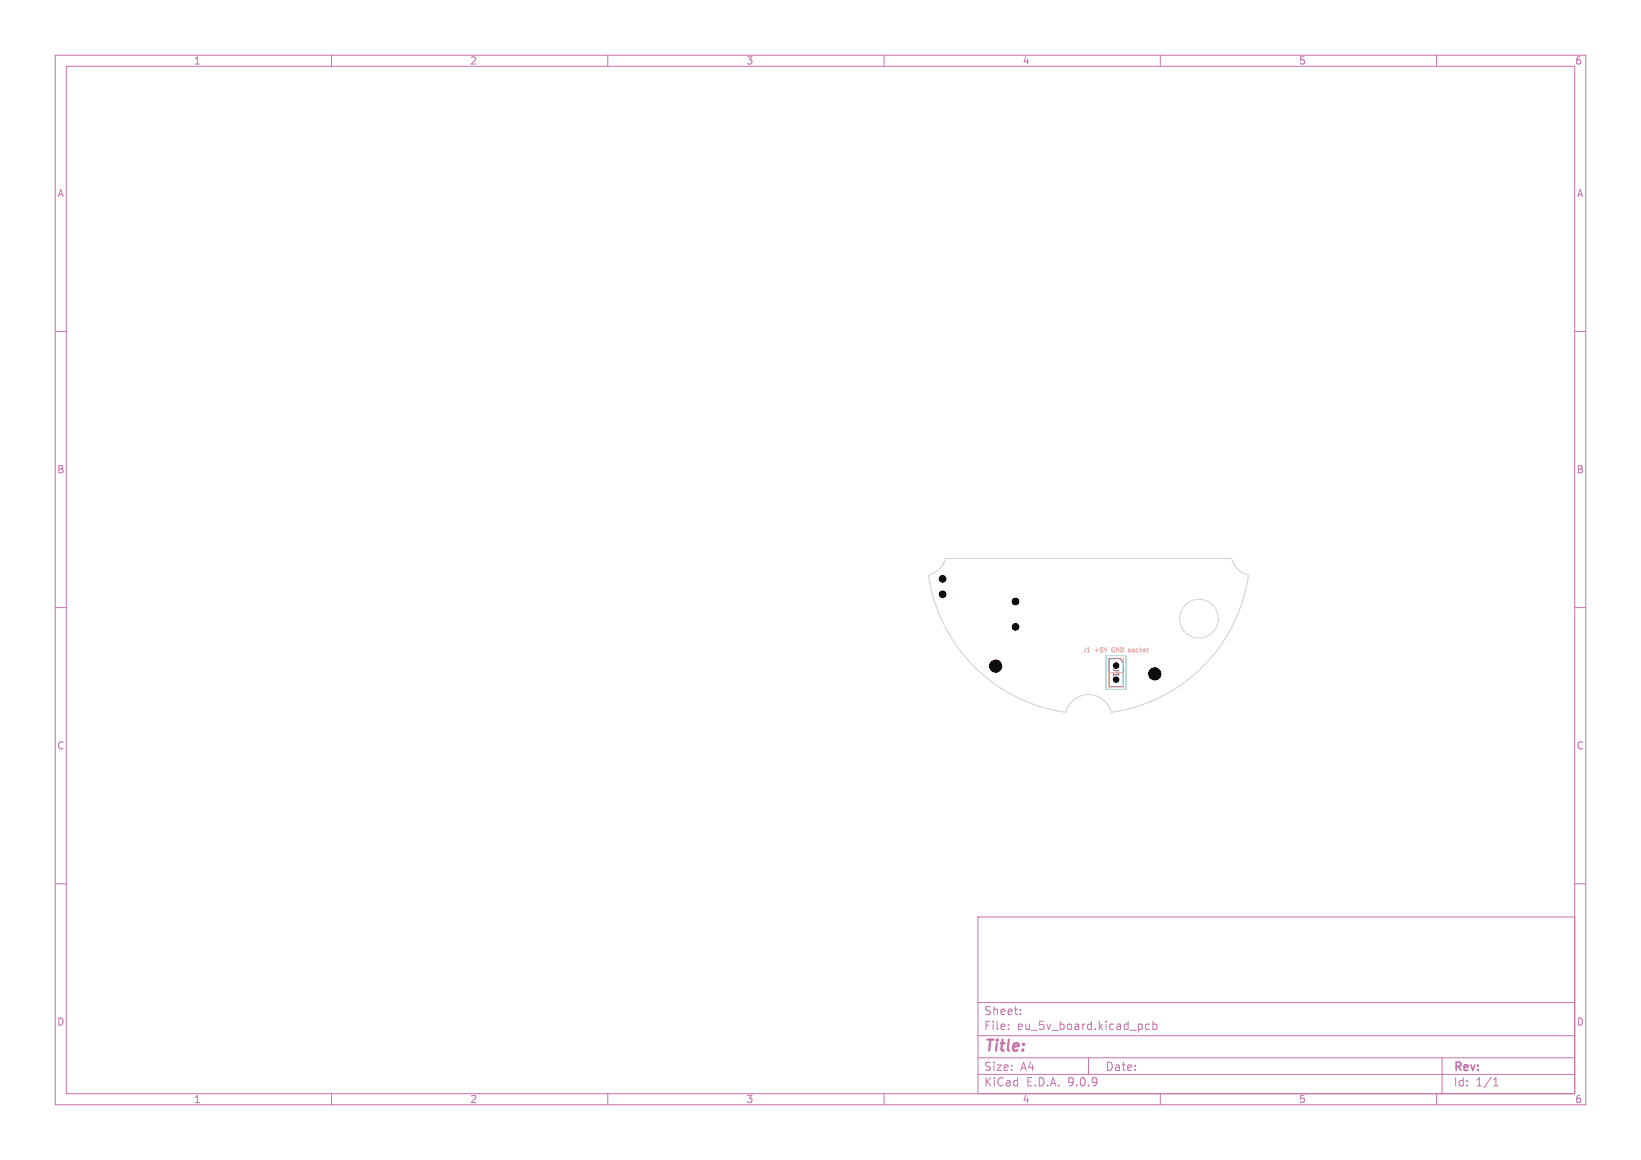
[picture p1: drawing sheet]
<svg xmlns="http://www.w3.org/2000/svg" width="297mm" height="210mm" viewBox="0 0 297 210" stroke-linecap="round" stroke-linejoin="round" font-family="sans-serif">
<defs><g id="words">
<text font-size="2.8" fill="#c872ab" x="178" y="190.9">Title:</text>
<g font-size="2.1" fill="#c872ab">
<text x="178" y="184">Sheet:</text>
<text x="178" y="186.7">File:</text>
<text x="184.1" y="186.7">eu_5v_board.kicad_pcb</text>
<text x="178" y="196.9">KiCad</text>
<text x="178" y="194.1">Size:</text>
<text x="184.7" y="194.1">A4</text>
<text x="185.7" y="196.9">E.D.A.</text>
<text x="193.3" y="196.9">9.0.9</text>
<text x="200" y="194.1">Date:</text>
<text x="263" y="194.3">Rev:</text>
<text x="263" y="196.9">Id:</text>
<text x="267.1" y="196.9">1/1</text>
</g>
<g font-size="1.8" fill="#c872ab">
<text x="35" y="11.9">1</text>
<text x="85" y="11.9">2</text>
<text x="135" y="11.9">3</text>
<text x="185" y="11.9">4</text>
<text x="235" y="11.9">5</text>
<text x="285" y="11.9">6</text>
<text x="10.3" y="35.9">A</text>
<text x="285.4" y="35.9">A</text>
<text x="10.3" y="85.9">B</text>
<text x="285.3" y="85.9">B</text>
<text x="10.3" y="135.9">C</text>
<text x="285.3" y="135.9">C</text>
<text x="10.3" y="185.9">D</text>
<text x="285.3" y="185.9">D</text>
<text x="35" y="199.9">1</text>
<text x="85" y="199.9">2</text>
<text x="135" y="199.9">3</text>
<text x="185" y="199.9">4</text>
<text x="235" y="199.9">5</text>
<text x="285" y="199.9">6</text>
</g>
<text font-size="1.4" fill="#585d84" x="201.3" y="120.8" transform="rotate(90 201.3 120.8)">J1</text>
<g font-size="1.1" fill="#e8b2a7">
<text x="195.9" y="118.3">J1</text>
<text x="198.1" y="118.3">+5V</text>
<text x="201.3" y="118.3">GND socket</text>
</g>
</g></defs>
<g fill="none" stroke="#c872ab" stroke-width=".18">
<path d="M10 10h277v190h-277zM12 12h273v186h-273zM60 10v2M110 10v2M160 10v2M210 10v2M260 10v2M10 60h2M285 60h2M10 110h2M285 110h2M10 160h2"/>
<path d="M177 166h108v32h-108zM285 160h2M60 198v2M110 198v2M160 198v2M177 194.5h108M177 191.5h108M177 187.5h108M177 181.5h108M182.5 186.3v.1M182.5 185.5v.1M184.7 183.6v.1"/>
<path d="M184.7 182.8v.1M197 191.5v3M208 185.5l-.4-.1-.3 .3v.4l.2 .2h.5M208.7 185.5l.4-.1 .3 .3v.4l-.2 .2h-.5M208.7 184.9v1.5M210 198v2M260 198v2M261 191.5v6.5M270.3 196.6h.9M270.3 195.5l.4-.4v1.5"/>
</g>
<path d="M200.7 119.2h1.9l.7 .7v4.4h-2.6z" fill="none" stroke="#585d84" stroke-width=".18"/>
<path d="M202 119.2h1.3v1.3M200.7 121.8h2.6v2.6h-2.6z" fill="none" stroke="#e8b2a7" stroke-width=".18"/>
<path d="M200.2 118.7h3.6v6.1h-3.6z" fill="none" stroke="#26e9ff" stroke-width=".18"/>
<g fill="none" stroke="#d0d2cd" stroke-width=".18">
<path d="M168 104.1a4.2 4.2 0 0 0 3.1-3h51.8a4.2 4.2 0 0 0 3.1 3 29.1 29.1 0 0 1-24.9 24.8 4.2 4.2 0 0 0-4.1-3.1 4.2 4.2 0 0 0-4.1 3.2 29.2 29.2 0 0 1-24.9-24.9z"/>
<circle cx="217" cy="112" r="3.5"/>
</g>
<g fill="#000" stroke="#000" stroke-width=".18">
<circle cx="170.6" cy="107.6" r=".6"/>
<circle cx="170.6" cy="104.8" r=".6"/>
<circle cx="183.8" cy="108.9" r=".6"/>
<circle cx="183.8" cy="113.5" r=".6"/>
<circle cx="180.2" cy="120.6" r="1.1"/>
<circle cx="202" cy="123" r=".5"/>
<circle cx="202" cy="120.5" r=".5"/>
<circle cx="209" cy="122" r="1.1"/>
</g>
<use href="#words"/>
</svg>
